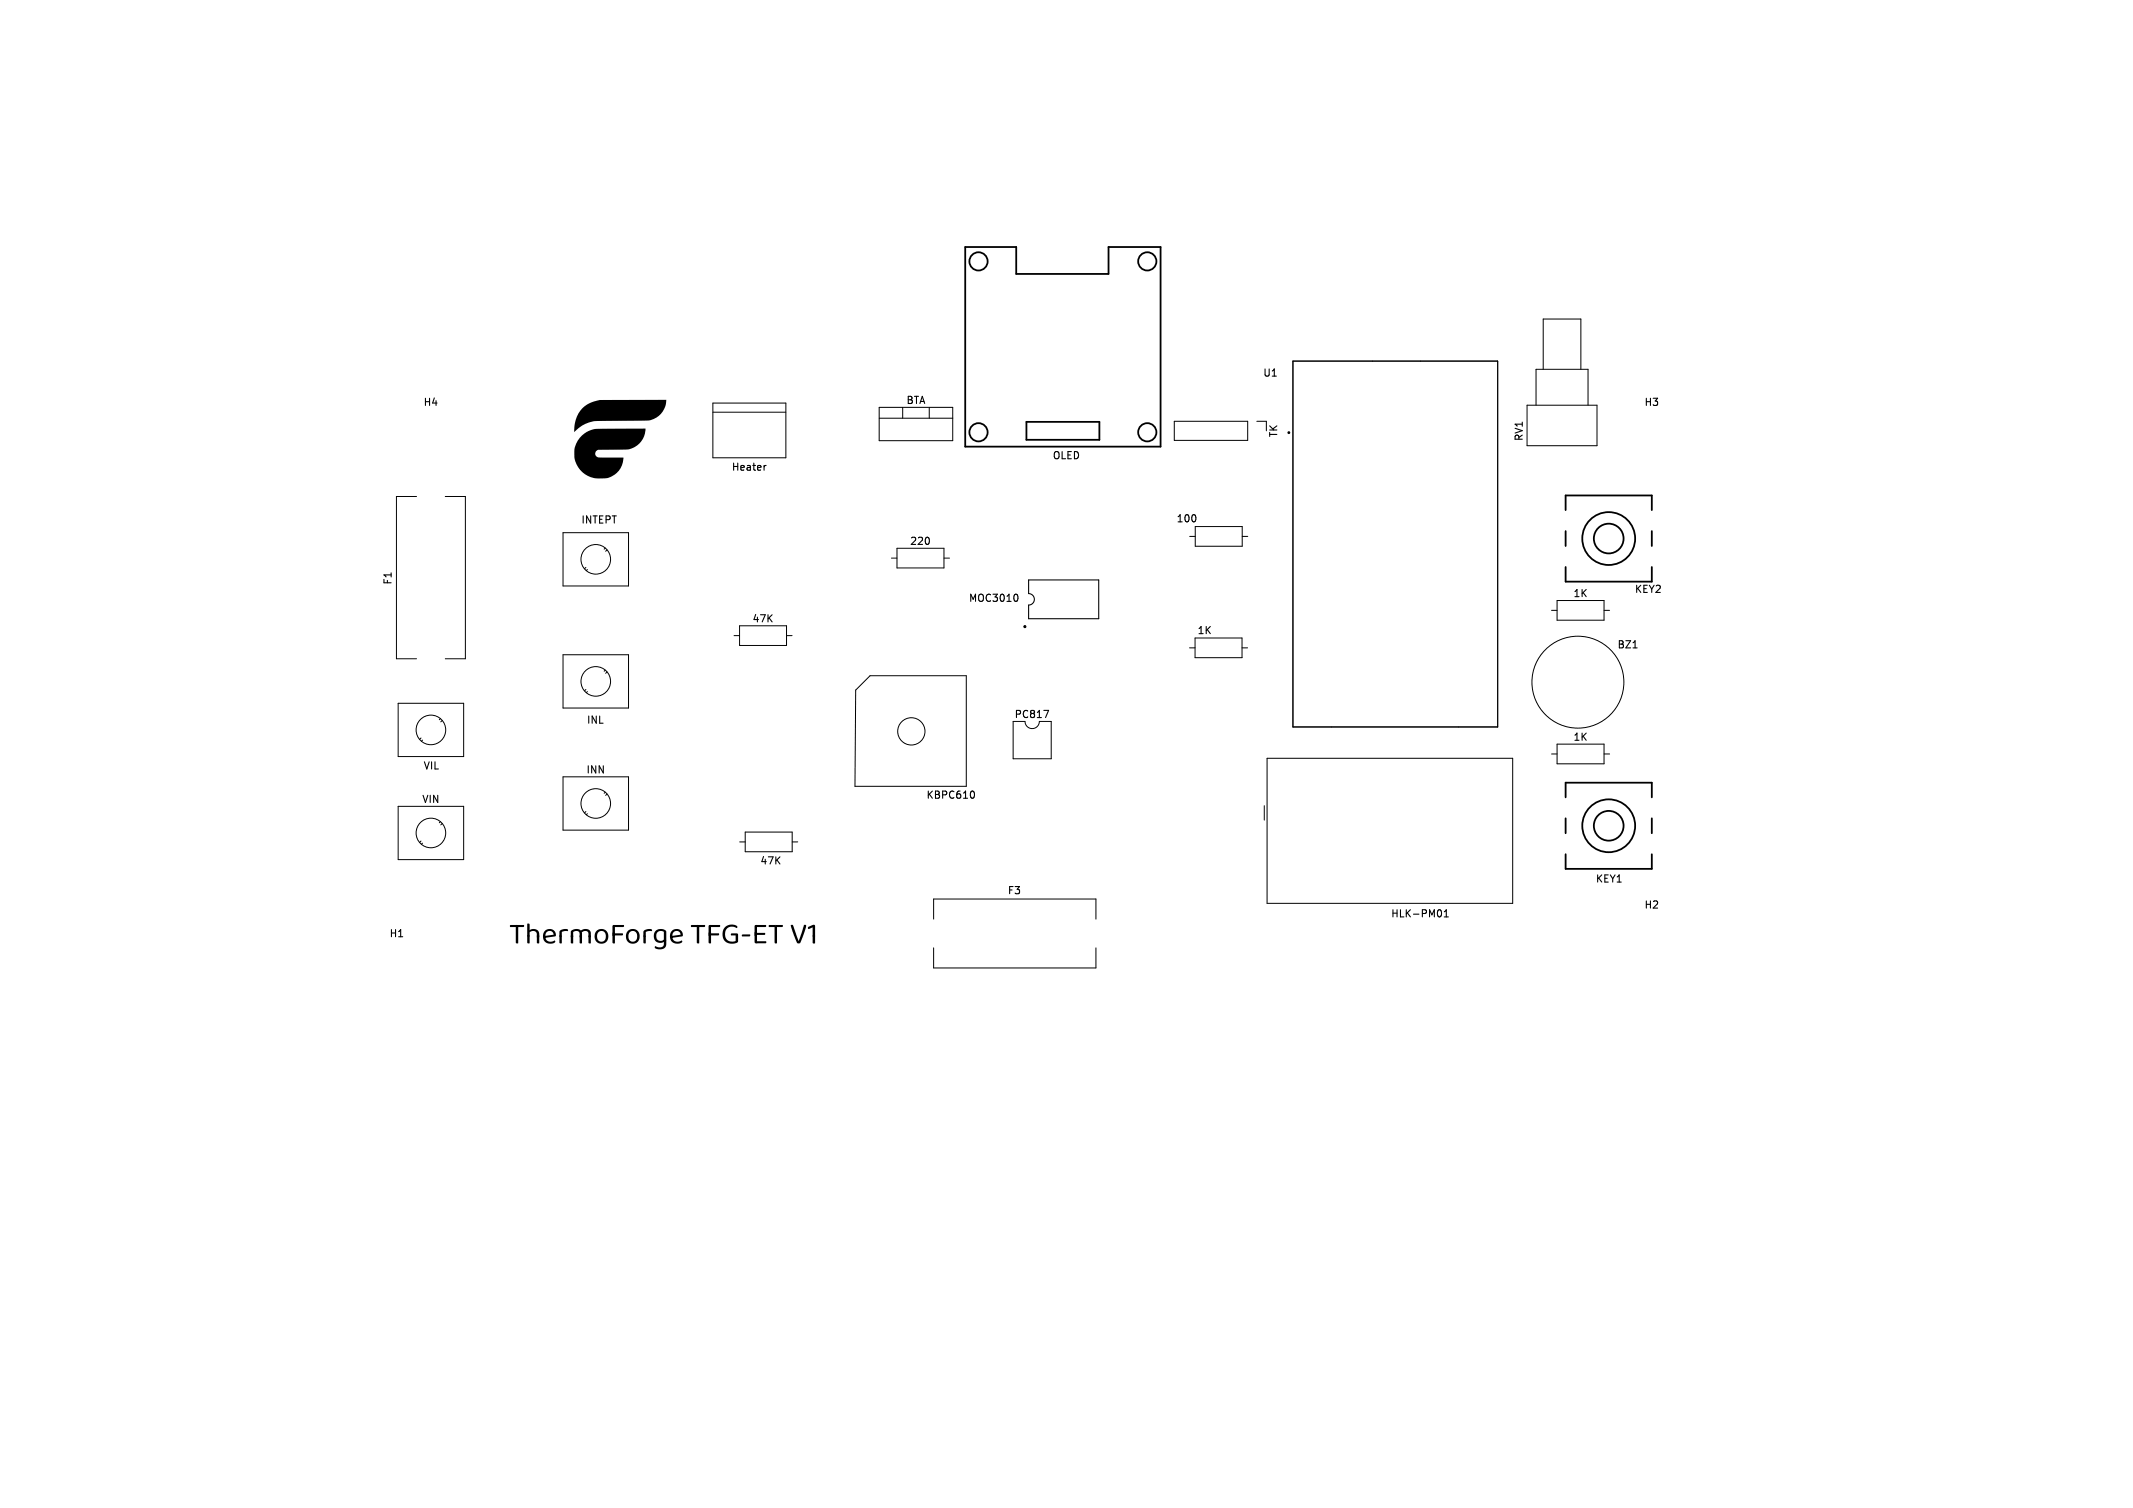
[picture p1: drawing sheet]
<svg xmlns="http://www.w3.org/2000/svg" width="297mm" height="210mm" viewBox="0 0 297 210" stroke-linecap="round" stroke-linejoin="round" font-family="sans-serif">
<defs><g id="words">
<text font-size="4.2" x="70.9" y="131.9">ThermoForgeTFG-ETV1</text>
<g font-size="1.4">
<text x="175.8" y="52.6">U1</text>
<text x="58.9" y="56.7">H4</text>
<text x="126.1" y="56.4">BTA</text>
<text x="228.9" y="56.7">H3</text>
<text x="101.8" y="65.7">Heater</text>
<text x="146.5" y="64.1">OLED</text>
<text x="178" y="61" transform="rotate(-90 178 61)">TK</text>
<text x="212.2" y="61.5" transform="rotate(-90 212.2 61.5)">RV1</text>
<text x="80.9" y="73.1">INTEPT</text>
<text x="126.7" y="76">220</text>
<text x="163.8" y="72.9">100</text>
<text x="54.7" y="81.5" transform="rotate(-90 54.7 81.5)">F1</text>
<text x="134.8" y="84">MOC3010</text>
<text x="219" y="83.3">1K</text>
<text x="227.6" y="82.7">KEY2</text>
<text x="104.7" y="86.8">47K</text>
<text x="166.7" y="88.5">1K</text>
<text x="225.2" y="90.5">BZ1</text>
<text x="81.7" y="100.9">INL</text>
<text x="141.2" y="100.2">PC817</text>
<text x="58.9" y="107.3">VIL</text>
<text x="81.6" y="107.9">INN</text>
<text x="219" y="103.3">1K</text>
<text x="58.7" y="112">VIN</text>
<text x="128.9" y="111.4">KBPC610</text>
<text x="105.8" y="120.6">47K</text>
<text x="140.3" y="124.7">F3</text>
<text x="222.1" y="123.1">KEY1</text>
<text x="54.2" y="130.7">H1</text>
<text x="193.6" y="127.9">HLK-PM01</text>
<text x="228.9" y="126.7">H2</text>
</g>
</g></defs>
<path d="M106.6 64.8h.1M141.6 82.8l.1 .3-.1 .6M143.2 80.8h9.8v5.4h-9.8v-1.9a.8 .8 0 0 0 .8-.8 .8 .8 0 0 0-.8-.8zM145.3 98.9h.7l-.4 1M135.6 110.4v.6M201.1 127.7h.6M201.1 127l.3-.3v1" fill="none" stroke="#000" stroke-width=".15"/>
<g fill="none" stroke="#000" stroke-width=".14">
<path d="M99.3 56.1h10.1v7.7h-10.1zM99.3 57.4h10.1M122.4 56.7h10.3v4.7h-10.3zM122.4 58.2h10.3M125.7 56.7v1.5M129.4 56.7v1.5M163.5 58.7h10.2v2.6h-10.2zM175 58.7h1.3v1.3M180 50.3h28.5v50.9h-28.5zM212.6 56.4h9.8v5.7h-9.8zM213.9 56.4v-5h7.2v5M214.9 51.4v-7h5.2v7"/>
<path d="M58 69.1h-2.8v22.6h2.8M62 69.1h2.8v22.6h-2.8M78.4 74.2h9.1v7.4h-9.1zM81.6 79l-.2 .2M81.8 79.3l-.2 .2M84.3 76.3l-.2 .2M84.5 76.6l-.2 .2M124.1 77.7h.8M124.9 76.4h6.5v2.7h-6.5zM131.4 77.7h.8M165.7 74.7h.7M166.4 73.3h6.6v2.8h-6.6z"/>
<path d="M173 74.7h.7M55.4 97.9h9.2v7.5h-9.2zM78.4 91.2h9.1v7.4h-9.1zM81.6 96l-.2 .2M81.8 96.3l-.2 .2M84.3 93.3l-.2 .2M84.5 93.6l-.2 .2M102.2 88.5h.8M103 87.1h6.5v2.8h-6.5zM109.5 88.5h.8M119.1 96.1l2-2h13.4v15.4h-15.5zM165.6 90.2h.8"/>
<path d="M166.4 88.9h6.5v2.7h-6.5zM172.9 90.2h.8M216 85h.8M216.8 83.6h6.6v2.8h-6.6zM223.4 85h.7M55.4 112.3h9.2v7.4h-9.2zM58.6 117.1l-.2 .2M58.6 102.8l-.2 .2M58.8 117.4l-.1 .2M58.8 103.1l-.1 .1M61.3 114.4l-.1 .2M61.3 100.1l-.1 .1"/>
<path d="M61.6 114.7l-.2 .2M61.6 100.3l-.2 .2M78.4 108.2h9.1v7.4h-9.1zM81.6 113l-.2 .2M81.8 113.3l-.2 .2M84.3 110.3l-.2 .2M84.5 110.6l-.2 .2M103 117.2h.8M103.8 115.9h6.5v2.7h-6.5zM110.3 117.2h.8M141.1 100.5v5.2h5.3v-5.2h-1.7a1 1 0 0 1-1 1 1 1 0 0 1-1-1M176 112.2v2"/>
<path d="M176.4 105.6h34.2v20.2h-34.2zM216 105h.8M216.8 103.6h6.6v2.8h-6.6zM223.4 105h.7M130 128v-2.8h22.6v2.8M130 132v2.8h22.6v-2.8"/>
<circle cx="83" cy="77.9" r="2.06"/>
<circle cx="83" cy="94.9" r="2.06"/>
<circle cx="219.7" cy="95" r="6.4"/>
<circle cx="60" cy="101.7" r="2.06"/>
<circle cx="60" cy="116" r="2.06"/>
<circle cx="83" cy="111.9" r="2.06"/>
<circle cx="126.9" cy="101.9" r="1.9"/>
</g>
<path d="M81 60.7a4.1 4.1 0 0 1 3.4-1h5.5a3.1 3.1 0 0 1-3.7 2.9h-2.9a.59 .59 0 0 0-.3 .8 .59 .59 0 0 0 .7 .3h3.1a3.1 3.1 0 0 1-3.7 2.9 3.5 3.5 0 0 1-3-2.3 3.5 3.5 0 0 1 .9-3.6zM81.1 56.8a4.5 4.5 0 0 1 2.4-1.1h9.3a3.1 3.1 0 0 1-3.7 2.9h-5.6a4.4 4.4 0 0 0-3.5 1.6 4.5 4.5 0 0 1 1.1-3.4z" fill="#000"/>
<g fill="none" stroke="#000" stroke-width=".25">
<path d="M134.4 34.4h7.1v3.8h12.8v-3.8h7.3v27.8h-27.2zM142.9 58.7h10.2v2.6h-10.2zM218 71v-2h12v2M218 79v2h12v-2M218 74v2M230 74v2M218 111v-2h12v2M218 119v2h12v-2M218 114v2M230 114v2"/>
<circle cx="136.2" cy="36.4" r="1.27"/>
<circle cx="159.7" cy="36.4" r="1.27"/>
<circle cx="136.2" cy="60.2" r="1.27"/>
<circle cx="159.7" cy="60.2" r="1.27"/>
<circle cx="224" cy="75" r="2.07"/>
<circle cx="224" cy="75" r="3.7"/>
<circle cx="224" cy="115" r="2.07"/>
<circle cx="224" cy="115" r="3.7"/>
</g>
<circle cx="179.5" cy="60.2" r=".1" fill="none" stroke="#000" stroke-width=".2"/>
<circle cx="142.7" cy="87.3" r=".14" fill="#000" stroke="#000" stroke-width=".14"/>
<use href="#words"/>
</svg>
